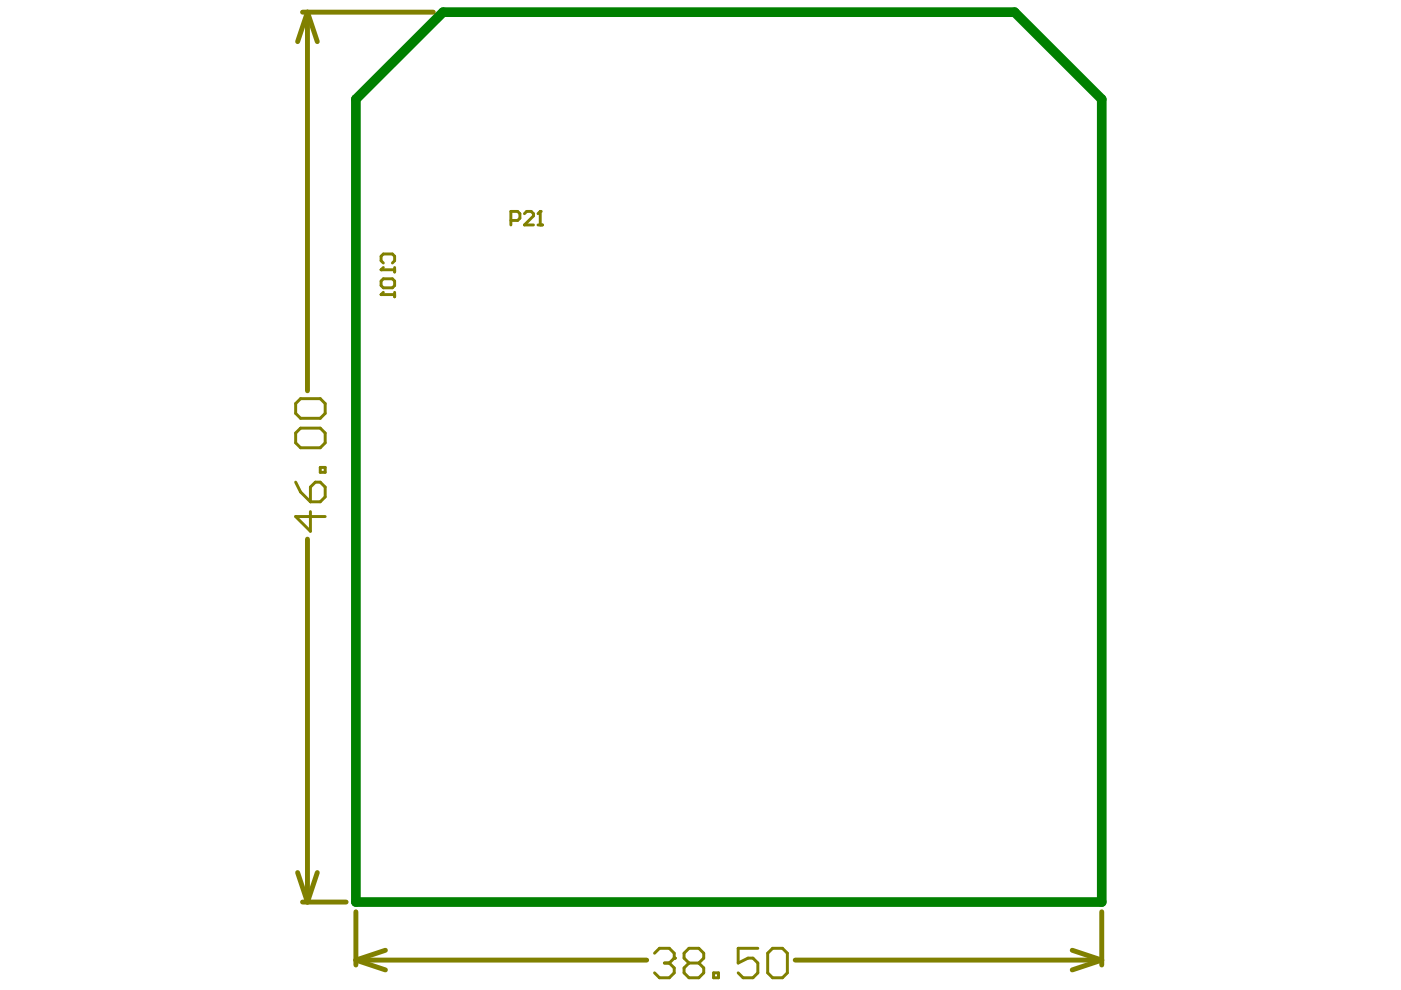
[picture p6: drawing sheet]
<svg xmlns="http://www.w3.org/2000/svg" width="297mm" height="210mm" viewBox="0 0 297 210" stroke-linecap="round" stroke-linejoin="round" font-family="sans-serif">
<g fill="none" stroke="#808000" stroke-width="1">
<path d="M64.1 2.6h27.8M65.2 2.6l2.1 6.2M65.2 2.6v80.3M65.2 2.6l-2.1 6.2M65.2 114.3v77M63.1 185l2.1 6.3M64.1 191.3h9.3M67.3 185l-2.1 6.3M75.5 193.3v11.3M233.6 193.3v11.3M75.5 203.6l6.2 2M75.5 203.6h61.6"/>
<path d="M81.7 201.5l-6.2 2.1M168.6 203.6h65M227.3 201.5l6.3 2.1M233.6 203.6l-6.3 2"/>
</g>
<path d="M62.7 85.6l1-1.1h4.2l1 1.1v2l-1 1.1h-4.2l-1-1.1zM62.7 91.8l1-1h4.2l1 1v2.1l-1 1h-4.2l-1-1zM67.9 99.1h1v1h-1zM62.7 102.2l1 2.1 2.1 2.1M65.8 108.5v4.1l-3.1-3.1h6.2M65.8 103.3l1.1-1.1h1l1 1.1v2.1l-1 1h-2.1zM138.8 202.1l1-1h2.1l1 1v1" fill="none" stroke="#808000" stroke-width=".63"/>
<circle cx="142.9" cy="203.1" r=".31" fill="#808000"/>
<path d="M140.9 204.2h1M141.9 204.2l1 1v1.1l-1 1h-2.1l-1-1M142.9 203.1l-1 1.1M146.1 204.2h2.1M146.1 204.2l-1.1 1v1.1l1.1 1h2.1l1-1v-1.1l-1-1M146.1 204.2l-1.1-1.1v-1l1.1-1h2.1l1 1v1l-1 1.1M151.3 206.3h1v1h-1zM160.7 201.1h-4.2v3.1l2.1-1.1h1l1.1 1.1v2.1l-1.1 1h-2.1l-1-1M162.8 202.1l1-1h2.1l1 1v4.2l-1 1h-2.1l-1-1z" fill="none" stroke="#808000" stroke-width=".63"/>
<path d="M75.5 21l18.4-18.4h121.2l18.5 18.4v170.3h-158.1z" fill="none" stroke="#008000" stroke-width="2.1"/>
<path d="M80.8 57.2h2.9M81.3 55.8l-.5-.5v-1l.5-.5h1.9l.5 .5v1l-.5 .5M83.7 56.7v1" fill="none" stroke="#808000" stroke-width=".62"/>
<circle cx="80.8" cy="57.2" r=".31" fill="#808000"/>
<path d="M80.8 59.6l.5-.5h1.9l.5 .5v.9l-.5 .5h-1.9l-.5-.5zM81.3 56.7l-.5 .5M80.8 62.5h2.9M83.7 62v.9" fill="none" stroke="#808000" stroke-width=".62"/>
<circle cx="80.8" cy="62.5" r=".31" fill="#808000"/>
<path d="M108.3 46.7h1.5l.4-.4v-1l-.4-.5h-1.5v2.9M111.2 45.3l.5-.5h.9l.5 .5v.5l-1.9 1.9h1.9M114.1 47.7h.9M114.5 44.8v2.9M81.3 62l-.5 .5" fill="none" stroke="#808000" stroke-width=".62"/>
<circle cx="114.5" cy="44.8" r=".31" fill="#808000"/>
<path d="M114.5 44.8l-.4 .5" fill="none" stroke="#808000" stroke-width=".62"/>
</svg>
